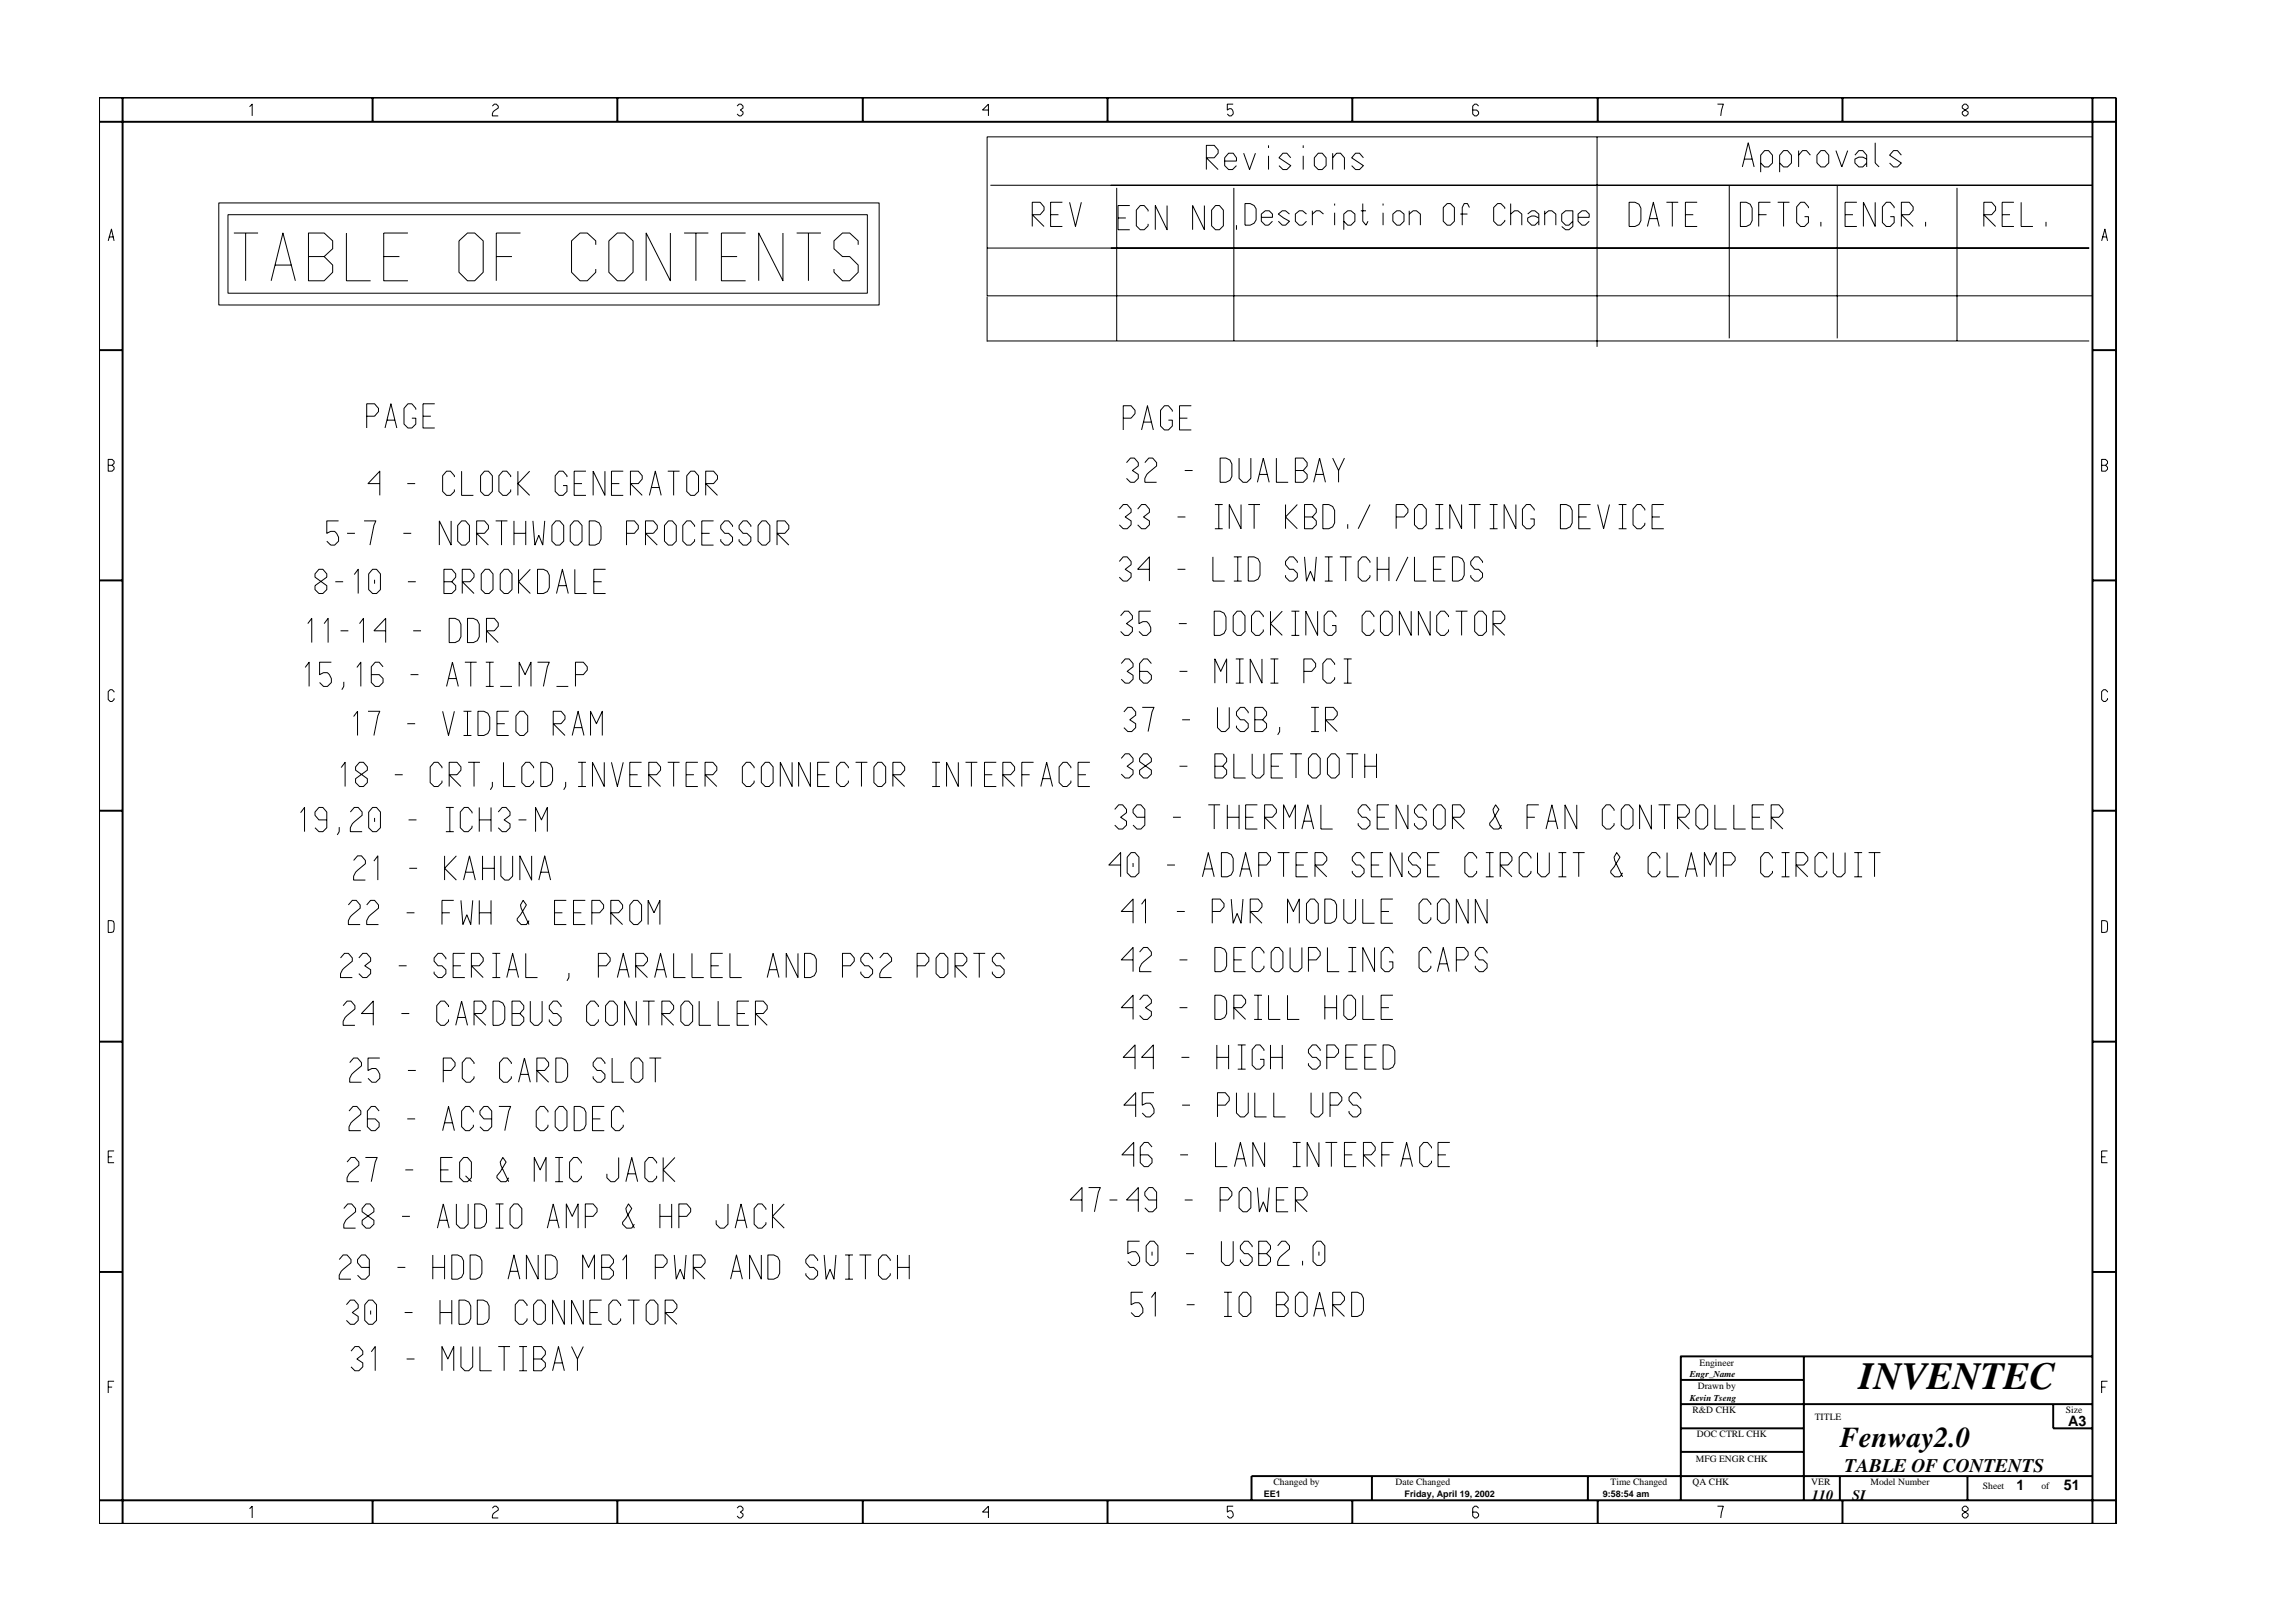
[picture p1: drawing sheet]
<svg xmlns="http://www.w3.org/2000/svg" width="297mm" height="210mm" viewBox="0 0 297 210" stroke-linecap="round" stroke-linejoin="round" font-family="sans-serif">
<defs><g id="words">
<text font-size="5" x="240.5" y="179.7">INVENTEC</text>
<text font-size="3.7" x="238" y="187.3">Fenway2.0</text>
<text font-size="2.5" x="238.6" y="190.4">TABLE OF CONTENTS</text>
<g font-size="1.9">
<text x="267.6" y="184.6">A3</text>
<text x="234.4" y="194.1">110</text>
<text x="239.6" y="194.1">SI</text>
<text x="260.9" y="192.9">1</text>
<text x="267" y="192.9">51</text>
</g>
<g font-size="1.2">
<text x="218.6" y="178.2">Engr_Name</text>
<text x="219.6" y="179.8">Drawn by</text>
<text x="219.9" y="176.7">Engineer</text>
<text x="218.6" y="181.3">Kevin Tseng</text>
<text x="219" y="182.9">R&amp;D CHK</text>
<text x="234.8" y="183.8">TITLE</text>
<text x="267.3" y="182.9">Size</text>
<text x="219.4" y="189.2">MFG ENGR CHK</text>
<text x="219.5" y="186">DOC CTRL CHK</text>
<text x="163.5" y="193.7">EE1</text>
<text x="164.8" y="192.2">Changed by</text>
<text x="180.6" y="192.2">Date Changed</text>
<text x="181.7" y="193.7">Friday, April 19, 2002</text>
<text x="207.4" y="193.7">9:58:54 am</text>
<text x="208.4" y="192.2">Time Changed</text>
<text x="219" y="192.2">QA CHK</text>
<text x="234.3" y="192.2">VER</text>
<text x="242" y="192.2">Model Number</text>
<text x="256.5" y="192.7">Sheet</text>
<text x="264.1" y="192.7">of</text>
</g>
</g></defs>
<g fill="none" stroke="#000" stroke-width=".13">
<path d="M32.3 13.8l.3-.3v1.5M63.7 13.7l.3-.2h.2l.3 .2v.3l-.5 .3-.3 .4v.3h.8M95.4 13.7l.2-.2h.3l.2 .2v.3l-.3 .2 .3 .3v.2l-.2 .3h-.3l-.2-.3M127.7 17.7h143v20.6h-143zM127.9 14.2h-.8l.8-.7v1.5M159.5 13.5h-.7v.7l.2-.1a.5 .5 0 0 1 .5 .6l-.2 .3h-.3l-.2-.3M160.9 19.8l.8 2.1 .7-2.1M164.1 18.8v.3M168.6 18.8v.3M170.5 19.8h.6l.5 .6v1l-.5 .5h-.6l-.5-.5v-1zM172.4 19.8v2.1M191.3 13.7l-.3-.2h-.2l-.3 .2v1l.3 .3h.2l.3-.3v-.2l-.3-.3h-.5"/>
<path d="M206.6 17.7v27.2M222.2 13.5h.8l-.4 1.5M232.7 19.5v2.1M235.6 19.5h.5l.5 .6v1l-.5 .5h-.5l-.5-.5v-1zM237.5 19.5l.8 2.1 .7-2.1M242.6 18.5v2.6l.5 .5M253.9 13.7l.2-.2h.3l.2 .2v.3l-.7 .5v.2l.2 .3h.3l.2-.3v-.2l-.7-.5zM14 31.2l.4-1.6 .4 1.6M14.1 30.7h.6M28.3 26.3h85.4v13.2h-85.4zM29.5 27.8h82.7v10.1h-82.7zM30.3 30.2h3.1"/>
<path d="M31.8 30.2v6.1M35.1 36.3l1.5-6.1 1.6 6.1M35.6 34.3h2.1M39.9 33.2h2l1.1-1v-1l-1.1-1h-2v6.1h2l1.1-1.1v-.9l-1.1-1.1M44.8 30.2v6.1h3.1M49.6 33.2h2.1M52.8 30.2h-3.2v6.1h3.2M59.4 31.2l1.1-1h.9l1.1 1v4l-1.1 1.1h-.9l-1.1-1.1zM64.2 33.2h2M67.3 30.2h-3.1v6.1M77.1 31.7v-.5l-1.1-1h-1l-1.1 1v4l1.1 1.1h1l1.1-1.1v-.4M78.8 31.2l1.1-1h.9l1.1 1v4l-1.1 1.1h-.9l-1.1-1.1z"/>
<path d="M86.7 30.2v6.1l-3.1-6.1v6.1M88.5 30.2h3.1M90 30.2v6.1M93.3 33.2h2.1M96.5 30.2h-3.2v6.1h3.2M101.3 30.2v6.1l-3.1-6.1v6.1M103.1 30.2h3.1M104.6 30.2v6.1M111 31.7v-.5l-1.1-1h-.9l-1.1 1v1l1.1 1h.9l1.1 1.1v.9l-1.1 1.1h-.9l-1.1-1.1v-.4M127.7 32.1h142.6M127.7 38.4v5.8M128.1 24h142.6"/>
<path d="M133.5 29.3v-3.1h1.1l.5 .6v.4l-.5 .6h-1.1l1.6 1.5M135.9 27.8h1M137.4 26.2h-1.5v3.1h1.5M138.4 26.2l.7 3.1 .8-3.1M144.5 24.3v19.8M144.6 28.2h1.1M146.2 26.6h-1.6v3.1h1.6M148.5 27.4v-.2l-.5-.6h-.5l-.5 .6v2l.5 .5h.5l.5-.5v-.2M151 26.6v3.1l-1.5-3.1v3.1M155.8 26.6v3.1l-1.5-3.1v3.1M156.1 21.9v-3.1h1l.5 .6v.4l-.5 .6h-1l1.5 1.5M157.3 26.6h.5l.5 .6v2l-.5 .5h-.5l-.6-.5v-2z"/>
<path d="M158.4 20.8h1.6v-.4l-.5-.6h-.6l-.5 .6v1l.5 .5h.6l.5-.5M159.6 24.3v19.8M160 29.1v.6M161.1 26.3h.6l.5 .3 .3 .4v1.5l-.3 .4-.5 .2h-.6zM163.2 28.1h1.4v-.4l-.4-.4h-.5l-.5 .4v.9l.5 .5h.4l.5-.5M164.1 20.2v1.7M166.8 27.7l-.5-.4h-.4l-.5 .4 1.4 .9-.5 .5h-.4l-.5-.5M167 20.4l-.5-.6h-.5l-.5 .6 1.5 1-.5 .5h-.5l-.5-.5M168.6 20.2v1.7M169 27.7l-.5-.4h-.4l-.5 .4v.9l.5 .5h.4l.5-.5M169.8 27.7l.5-.4h.4l.5 .4M169.8 27.3v1.8"/>
<path d="M172.4 20.4l.5-.6h.5l.5 .6v1.5M172.7 26.3v.3M172.7 27.5v1.6M173.8 28.6l.6 .5h.4l.5-.5v-.9l-.5-.4h-.4l-.6 .4v2M176.1 27.3h.6M176.3 26.3v2.3l.4 .5 .3-.5M176.4 20.4l-.5-.6h-.5l-.5 .6 1.5 1-.5 .5h-.5l-.5-.5M178.9 26.3v.3M178.9 27.5v1.6M180.2 27.7l.5-.4h.4l.5 .4v.9l-.5 .5h-.4l-.5-.5zM182.3 27.7l.5-.4h.4l.6 .4v1.4M182.3 27.3v1.8"/>
<path d="M186.7 26.9l.5-.6h.4l.6 .6v1.7l-.6 .5h-.4l-.5-.5zM188.9 27.7h1M190.1 26.9l-.2-.6h-.5l-.2 .6v2.2M194.7 27v-.1l-.5-.6h-.5l-.5 .6v1.7l.5 .5h.5l.5-.5v-.1M195.4 27.7l.5-.4h.5l.5 .4v1.4M195.4 26.3v2.8M197.6 27.7l.5-.4h.5l.5 .4v1.4M199.1 28.2l-.5-.2h-.5l-.5 .2v.4l.5 .5h.5l.5-.5M199.8 27.7l.5-.4h.5l.5 .4v1.4M199.8 27.3v1.8M203.5 28.6l-.5 .5h-.4l-.6-.5v-.9l.6-.4h.9v2l-.5 .4h-.4l-.6-.4M204.2 28.1h1.4v-.4l-.4-.4h-.5l-.5 .4v.9l.5 .5h.4l.5-.5"/>
<path d="M210.8 26.2h.7l.5 .2 .3 .5v1.6l-.3 .6-.5 .2h-.7zM213.1 29.3l.8-3.1 .8 3.1M213.4 28.3h1M215.6 26.2h1.5M216.4 26.2v3.1M218 27.8h1.1M219.6 26.2h-1.6v3.1h1.6M223.7 24v19.8M225.2 26.2h.7l.5 .2 .3 .5v1.6l-.3 .6-.5 .2h-.7zM225.4 21.6l.8-3.1 .7 3.1M225.7 20.6h1M227.5 27.8h1"/>
<path d="M227.8 21.1l.5 .5h.5l.5-.5v-1l-.5-.6h-.5l-.5 .6v2.2M229.1 26.2h-1.6v3.1M230 26.2h1.5M230.2 21.1l.5 .5h.6l.5-.5v-1l-.5-.6h-.6l-.5 .6v2.2M230.7 26.2v3.1M232.7 20.1l.5-.6h.5l.5 .6M234 26.9v-.1l-.5-.6h-.6l-.5 .6v2l.5 .5h.6l.5-.5v-.8h-.5M235.6 28.7v.6M237.7 24v19.8M238.7 27.8h1M240 20.1l.5-.6h.5l.5 .6v1.5M240.2 26.2h-1.5v3.1h1.5"/>
<path d="M241.5 20.6l-.5-.3h-.5l-.5 .3v.5l.5 .5h.5l.5-.5M242.6 26.2v3.1l-1.5-3.1v3.1M245.1 26.9v-.1l-.6-.6h-.5l-.5 .6v2l.5 .5h.5l.6-.5v-.8h-.6M246 29.3v-3.1h1l.5 .6v.4l-.5 .6h-1l1.5 1.5M246 20.1l-.5-.6h-.5l-.5 .6 1.5 1-.5 .5h-.5l-.5-.5M249.1 28.7v.6M253.2 24.3v19.8M256.7 29.3v-3.1h1l.5 .6v.4l-.5 .6h-1l1.5 1.5M259 27.8h1M260.5 26.2h-1.5v3.1h1.5M261.5 26.2v3.1h1.5M264.7 28.7v.6"/>
<path d="M271.9 31.2l.4-1.6 .4 1.6M272 30.7h.6M14 59.5h.5l.3 .2v.3l-.3 .2 .3 .3v.2l-.3 .3h-.5zM47.4 53.9h1.1l.5-.6v-.5l-.5-.5h-1.1v3.1M49.8 55.4l.8-3.1 .7 3.1M50.1 54.4h1M53.8 53v-.2l-.5-.5h-.5l-.5 .5v2.1l.5 .5h.5l.5-.5v-.8h-.5M54.7 53.9h1M56.2 52.3h-1.5v3.1h1.5M127.7 44.1h142.6M145.3 54.1h1l.5-.6v-.4l-.5-.6h-1v3.1M145.7 59.9l.5-.6h.6l.5 .6v.4l-.8 .6 .8 .5v.5l-.5 .5h-.6l-.5-.5"/>
<path d="M147.7 55.6l.7-3.1 .8 3.1M147.9 54.6h1.1M148.1 59.9l.5-.6h.5l.5 .6v.4l-1.2 1.1-.3 .5v.5h1.5M151.7 53.3v-.2l-.5-.6h-.5l-.6 .6v2l.6 .5h.5l.5-.5v-.7h-.5M152.6 54.1h1M154.1 52.5h-1.5v3.1h1.5M157.8 59.3h.8l.5 .2 .3 .5v1.7l-.3 .5-.5 .2h-.8zM160.3 59.3v2.6l.5 .5h.5l.5-.5v-2.6M165.1 59.3v3.1h1.6M172.4 59.3l.8 1.6v1.5M173.9 59.3l-.7 1.6M14 60.2h.5"/>
<path d="M41.3 73.7l-.5 .6v.4l1.5 1.1v.5l-.5 .5h-.5l-.5-.5v-.5l1.5-1.1v-.4l-.5-.6zM43.4 75.3h1M43.8 67.4h-1.5v1.6l.5-.2h.5l.2 .2 .3 .5v.5l-.5 .5h-.5l-.5-.5M44.9 69h1M45.8 74.4l.5-.7v3.1M47.1 67.4h1.5l-.2 .6-.5 2.5M48.2 73.7h.5l.5 .6v2l-.5 .5h-.5l-.5-.5v-2zM48.5 75v.5M49.1 62.6h-1.5l1.5-1.6v3.1M52.2 69h1M52.7 62.6h1M52.8 75.3h1"/>
<path d="M57.4 75.3h1l.6-.6v-.4l-.6-.6h-1v3.1h1l.6-.5v-.5l-.6-.5M58.4 67.4v3.1l-1.6-3.1v3.1M58.8 61.7v-.1l-.5-.6h-.5l-.5 .6v2l.5 .5h.5l.5-.5v-.3M59.7 67.4h.5l.5 .6v2l-.5 .5h-.5l-.5-.5v-2zM59.7 61v3.1h1.5M59.8 76.8v-3.1h1l.5 .6v.4l-.5 .6h-1l1.5 1.5M61.7 70.5v-3.1h1l.5 .6v.4l-.5 .6h-1l1.5 1.5M62.7 61h.5l.5 .6v2l-.5 .5h-.5l-.5-.5v-2zM62.8 73.7h.5l.5 .6v2l-.5 .5h-.5l-.5-.5v-2zM64.1 67.4h1.5M64.9 67.4v3.1M65.2 73.7h.5l.5 .6v2l-.5 .5h-.5l-.5-.5v-2z"/>
<path d="M66.1 61.7v-.1l-.5-.6h-.5l-.6 .6v2l.6 .5h.5l.5-.5v-.3M66.5 69h1.5M66.5 67.4v3.1M67 61v3.1M67.1 73.7v3.1M68 67.4v3.1M68.5 61l-1.5 1.6 1.5 1.5M68.6 73.7l-1.5 1.6 1.5 1.5M68.9 67.4l.3 3.1 .5-1.2 .5 1.2 .3-3.1M69.5 73.7h.8l.5 .2 .3 .5v1.6l-.3 .6-.5 .2h-.8zM71.9 67.4h.5l.5 .6v2l-.5 .5h-.5l-.5-.5v-2zM72 76.8l.8-3.1 .7 3.1"/>
<path d="M72.2 75.8h1.1M73.3 61.7v-.1l-.5-.6h-.5l-.5 .6v2l.5 .5h.5l.5-.5v-.8h-.5M74.3 67.4h.5l.5 .6v2l-.5 .5h-.5l-.5-.5v-2zM74.3 62.6h1M74.4 73.7v3.1h1.5M75.8 61h-1.5v3.1h1.5M76.2 67.4h.8l.5 .3 .3 .5v1.6l-.3 .5-.5 .2h-.8zM76.8 75.3h1M78.3 61v3.1l-1.6-3.1v3.1M78.3 73.7h-1.5v3.1h1.5M79.1 62.6h1M80.6 61h-1.5v3.1h1.5"/>
<path d="M81.1 69h1l.5-.6v-.4l-.5-.6h-1v3.1M81.6 64.1v-3.1h1l.5 .6v.4l-.5 .6h-1l1.5 1.5M83.5 70.5v-3.1h1l.5 .6v.4l-.5 .6h-1l1.5 1.5M84 64.1l.8-3.1 .7 3.1M84.3 63.1h1M86.4 61h1.5M86.5 67.4h.5l.5 .6v2l-.5 .5h-.5l-.5-.5v-2zM87.2 61v3.1M89.4 61h.5l.5 .6v2l-.5 .5h-.5l-.6-.5v-2zM89.9 68.2v-.2l-.5-.6h-.6l-.5 .6v2l.5 .5h.6l.5-.5v-.2M90.8 69h1M91.3 64.1v-3.1h1l.5 .6v.4l-.5 .6h-1l1.5 1.5"/>
<path d="M92.3 67.4h-1.5v3.1h1.5M94.8 68.2v-.2l-.5-.6h-.5l-.6 .6v.4l.6 .6h.5l.5 .5v.5l-.5 .5h-.5l-.6-.5v-.2M97.1 68.2v-.2l-.5-.6h-.5l-.5 .6v.4l.5 .6h.5l.5 .5v.5l-.5 .5h-.5l-.5-.5v-.2M98.6 67.4h.5l.5 .6v2l-.5 .5h-.5l-.5-.5v-2zM100.5 70.5v-3.1h1l.6 .6v.4l-.6 .6h-1l1.6 1.5M144.8 72.7l.5-.6h.5l.5 .6v.4l-.7 .6 .7 .5v.5l-.5 .5h-.5l-.5-.5M144.8 65.9l.5-.6h.5l.5 .6v.4l-.7 .6 .7 .5v.5l-.5 .5h-.5l-.5-.5M145 79.7l.5-.6h.5l.5 .6v.4l-.8 .6 .8 .5v.5l-.5 .5h-.5l-.5-.5M147.2 65.9l.5-.6h.5l.5 .6v.4l-.8 .6 .8 .5v.5l-.5 .5h-.5l-.5-.5M148.7 73.7h-1.5l1.5-1.6v3.1M148.9 79.1h-1.6v1.6l.6-.3h.5l.2 .3 .3 .5v.5l-.5 .5h-.5l-.6-.5M152.3 73.7h1.1"/>
<path d="M152.3 66.9h1.1M153.3 60.9h1M156.9 72.1v3.1h1.5M157.1 79.1h.7l.6 .2 .2 .6v1.6l-.2 .5-.6 .2h-.7zM157.2 65.3h1M157.2 68.4h1M157.7 65.3v3.1M159.6 75.2h1M159.6 72.1h1M160 79.1h.6l.5 .6v2l-.5 .5h-.6l-.5-.5v-2zM160.1 72.1v3.1M160.6 65.3v3.1l-1.6-3.1v3.1"/>
<path d="M161.5 72.1h.7l.6 .2 .2 .5v1.6l-.2 .5-.6 .3h-.7zM161.5 65.3h1.5M162.2 65.3v3.1M162.7 62.4l.7-3.1 .8 3.1M162.9 61.4h1M163.4 79.9v-.2l-.5-.6h-.5l-.5 .6v2l.5 .5h.5l.5-.5v-.2M164.4 79.1v3.1M165.9 79.1l-1.5 1.6 1.5 1.5M166.3 65.3v3.1M167.1 79.1h1M167.6 60.9h1l.5-.6v-.4l-.5-.6h-1v3.1h1l.5-.5v-.5l-.5-.5M167.6 79.1v3.1"/>
<path d="M167.8 72.8v-.1l-.5-.6h-.5l-.5 .6v.4l.5 .6h.5l.5 .5v.5l-.5 .5h-.5l-.5-.5v-.3M167.8 65.3l-1.5 1.6 1.5 1.5M168.8 72.1l.2 3.1 .5-1.3 .5 1.3 .3-3.1M168.8 66.9h1l.5-.6v-.4l-.5-.6h-1v3.1h1l.5-.5v-.5l-.5-.5M170 62.4l.7-3.1 .8 3.1M170.2 61.4h1M170.5 79.1v3.1l-1.6-3.1v3.1M171.1 65.3h.8l.5 .2 .3 .6v1.6l-.3 .5-.5 .2h-.8zM171.4 75.2h1M171.4 72.1h1M171.9 72.1v3.1M172.8 79.9v-.2l-.5-.6h-.5l-.5 .6v2l.5 .5h.5l.5-.5v-.7h-.5"/>
<path d="M173.3 72.1h1.6M174.1 72.1v3.1M174.4 67.8v.6M177.2 72.8v-.1l-.5-.6h-.5l-.5 .6v2l.5 .5h.5l.5-.5v-.3M177.2 65.3l-1.5 3.1M177.7 79.9v-.2l-.5-.6h-.5l-.5 .6v2l.5 .5h.5l.5-.5v-.2M178.2 73.7h1.5M178.2 72.1v3.1M179.1 79.1h.5l.5 .6v2l-.5 .5h-.5l-.5-.5v-2zM179.7 72.1v3.1M180.6 66.9h1l.5-.6v-.4l-.5-.6h-1v3.1M182.1 72.1l-1.5 3.1"/>
<path d="M182.6 79.1v3.1l-1.6-3.1v3.1M183 72.1v3.1h1.5M183.5 65.3h.5l.5 .6v2l-.5 .5h-.5l-.5-.5v-2zM185 79.1v3.1l-1.5-3.1v3.1M185.4 73.7h1.1M185.7 65.3h1M185.7 68.4h1M186.2 65.3v3.1M187 72.1h-1.6v3.1h1.6M187.4 79.9v-.2l-.5-.6h-.5l-.5 .6v2l.5 .5h.5l.5-.5v-.2M187.9 72.1h.8l.5 .2 .2 .5v1.6l-.2 .5-.5 .3h-.8zM188.3 79.1h1.6"/>
<path d="M189.1 65.3v3.1l-1.5-3.1v3.1M189.1 79.1v3.1M190 65.3h1.5M190.8 65.3v3.1M191.3 79.1h.5l.5 .6v2l-.5 .5h-.5l-.5-.5v-2zM191.8 72.8v-.1l-.5-.6h-.5l-.5 .6v.4l.5 .6h.5l.5 .5v.5l-.5 .5h-.5l-.5-.5v-.3M192.7 65.3h1M192.7 68.4h1M193.2 65.3v3.1M196.1 65.3v3.1l-1.5-3.1v3.1M198.5 66.1v-.2l-.5-.6h-.5l-.5 .6v2l.5 .5h.5l.5-.5v-.7h-.5M201.9 65.3h.7l.5 .2 .3 .6v1.6l-.3 .5-.5 .2h-.7z"/>
<path d="M204.2 66.9h1.1M205.8 65.3h-1.6v3.1h1.6M206.7 65.3l.8 3.1 .7-3.1M209.4 65.3h1M209.4 68.4h1M209.9 65.3v3.1M212.8 66.1v-.2l-.5-.6h-.5l-.5 .6v2l.5 .5h.5l.5-.5v-.2M213.7 66.9h1M215.3 65.3h-1.6v3.1h1.6M271.9 60.2h.5l.3-.2v-.3l-.3-.2h-.5v1.5h.5l.3-.3v-.2l-.3-.3M14.8 89.6l-.3-.3h-.2l-.3 .2v1l.3 .3h.2l.3-.3v-.1M39.5 86.4l.5-.7v3.1"/>
<path d="M39.8 80.7l.5-.7v3.2M41.9 80.7l.5-.7v3.2M42.9 85.7h-1.6v1.6l.6-.2h.5l.2 .2 .3 .5v.5l-.5 .5h-.5l-.6-.5M44.1 81.6h1M44.1 99.3l.5-.6v3.1M44.5 88.2v.6l-.3 .5M45.7 92.7l.6-.7v3.2M46.2 86.4l.5-.7v3.1M46.5 80.7l.5-.7v3.2M46.5 98.7l-.5 .5v.5l1.5 1.1v.5l-.5 .5h-.5l-.5-.5v-.5l1.5-1.1v-.5l-.5-.5zM47.6 92h1.5l-.2 .6-.5 2.6M49.6 86.3l-.5-.6h-.6l-.5 .6v2l.5 .5h.6l.5-.5v-.5l-.5-.5h-1.1"/>
<path d="M49.9 81.6h-1.5l1.5-1.6v3.2M52.7 93.7h1M53.1 87.3h1M53.5 81.6h1M57.2 99.4v-.2l-.5-.5h-.5l-.5 .5v2.1l.5 .5h.5l.5-.5v-.3M57.3 92l.7 3.2 .8-3.2M57.8 88.8l.7-3.1 .8 3.1M58 87.8h1M58.1 80h.8l.5 .3 .2 .5v1.6l-.2 .5-.5 .3h-.8zM60 92h1M60 95.2h1M60.1 85.7h1.6"/>
<path d="M60.5 80h.7l.6 .3 .2 .5v1.6l-.2 .5-.6 .3h-.7zM60.5 92v3.2M60.6 98.7h1.5M60.9 85.7v3.1M61.3 98.7v3.1M61.8 92h.8l.5 .3 .3 .5v1.6l-.3 .5-.5 .3h-.8zM62.9 85.7h1M62.9 88.8h1M62.9 83.2v-3.2h1.1l.5 .6v.4l-.5 .6h-1.1l1.6 1.6M63.4 85.7v3.1M64.3 93.7h1M64.7 88.8h1.5"/>
<path d="M65.1 98.7v3.1h1.6M65.8 92h-1.5v3.2h1.5M67.2 88.8v-3.1l.7 1.6 .8-1.6v3.1M67.3 92h.5l.5 .6v2.1l-.5 .5h-.5l-.6-.5v-2.1zM69 99.4v-.2l-.5-.5h-.5l-.5 .5v2.1l.5 .5h.5l.5-.5v-.3M69.5 85.7h1.6l-.3 .6-.5 2.5M70 98.7h.7l.5 .2 .3 .5v1.6l-.3 .5-.5 .3h-.7zM71.6 95.2v-3.2h1l.5 .6v.5l-.5 .6h-1l1.5 1.5M72 88.8h1.5M74 95.2l.8-3.2 .8 3.2M74.3 94.2h1M74.5 87.3h1l.5-.6v-.4l-.5-.6h-1v3.1"/>
<path d="M74.8 98.7h1M75.3 98.7v3.1M76.4 95.2v-3.2l.8 1.7 .7-1.7v3.2M78.2 98.7v3.1l-1.5-3.1v3.1M79.1 98.7l.8 3.1 .7-3.1M83 98.7h-1.5v3.1h1.5M86.4 98.7h1.5M87.2 98.7v3.1M90.3 98.7h-1.5v3.1h1.5M97.6 99.4v-.2l-.5-.5h-.6l-.5 .5v2.1l.5 .5h.6l.5-.5v-.3M99 98.7h.5l.5 .5v2.1l-.5 .5h-.5l-.5-.5v-2.1zM102.5 98.7v3.1l-1.5-3.1v3.1"/>
<path d="M104.8 98.7v3.1l-1.5-3.1v3.1M107.3 98.7h-1.5v3.1h1.5M109.8 99.4v-.2l-.6-.5h-.5l-.5 .5v2.1l.5 .5h.5l.6-.5v-.3M110.7 98.7h1.5M111.4 98.7v3.1M113.6 98.7h.5l.5 .5v2.1l-.5 .5h-.5l-.5-.5v-2.1zM120.6 98.7h1M121.1 98.7v3.1M124 98.7v3.1l-1.5-3.1v3.1M124.9 98.7h1.5M125.7 98.7v3.1M128.9 98.7h-1.5v3.1h1.5"/>
<path d="M133.7 98.7h-1.5v3.1M138.5 99.4v-.2l-.5-.5h-.5l-.5 .5v2.1l.5 .5h.5l.5-.5v-.3M141 98.7h-1.5v3.1h1.5M145.1 98.1l.5-.5h.5l.5 .5v.5l-.8 .6 .8 .5v.5l-.5 .5h-.5l-.5-.5M145.1 85.9l.5-.6h.5l.5 .6v.4l-.8 .6 .8 .5v.5l-.5 .5h-.5l-.5-.5M145.4 92.1l.5-.6h.5l.5 .6v.5l-.7 .5 .7 .6v.5l-.5 .5h-.5l-.5-.5M147.8 91.5h1.5l-.3 .6-.5 2.6M147.9 97.6l-.5 .5v.5l1.6 1.1v.5l-.6 .5h-.5l-.5-.5v-.5l1.6-1.1v-.5l-.6-.5zM149 85.9l-.6-.6h-.5l-.5 .6v2l.5 .5h.5l.6-.5v-.5l-.6-.5h-1M152.5 80.7h1M152.6 99.2h1M152.6 86.9h1"/>
<path d="M152.9 93.1h1.1M157.2 99.2h1l.5-.6v-.5l-.5-.5h-1v3.1h1l.5-.5v-.5l-.5-.5M157.2 88.4v-3.1l.7 1.6 .8-1.6v3.1M157.5 91.5v2.7l.5 .5h.5l.5-.5v-2.7M159.6 97.6v3.1h1.5M159.9 85.3h1M159.9 88.4h1M160.4 85.3v3.1M161.5 92.3v-.2l-.5-.6h-.5l-.5 .6v.5l.5 .5h.5l.5 .6v.5l-.5 .5h-.5l-.5-.5v-.3M162 97.6v2.6l.5 .5h.5l.5-.5v-2.6M162.3 93.1h1.1l.5-.5v-.5l-.5-.6h-1.1v3.2h1.1l.5-.5v-.5l-.5-.6M163.3 85.3v3.1l-1.6-3.1v3.1"/>
<path d="M164.4 85.3h1M164.4 88.4h1M164.5 99.2h1M164.9 85.3v3.1M165.6 94.1v.6l-.3 .4M166 97.6h-1.5v3.1h1.5M166.9 97.6h1.5M167.1 82.2h1M167.7 97.6v3.1M168.7 86.9h1l.5-.6v-.4l-.5-.6h-1v3.1M169.6 91.5h1M169.6 94.7h1"/>
<path d="M169.8 97.6h.5l.5 .5v2.1l-.5 .5h-.5l-.5-.5v-2.1zM170.1 91.5v3.2M171.5 94.7v-3.2h1l.5 .6v.5l-.5 .5h-1l1.5 1.6M172.2 97.6h.5l.6 .5v2.1l-.6 .5h-.5l-.5-.5v-2.1zM172.7 86v-.1l-.5-.6h-.6l-.5 .6v2l.5 .5h.6l.5-.5v-.3M173.8 85.3h1.1M173.8 88.4h1.1M174.2 97.6h1.5M174.4 85.3v3.1M174.9 97.6v3.1M176.6 99.2h1.5M176.6 97.6v3.1"/>
<path d="M178.1 97.6v3.1M193.2 82.2v-3.1h1l.5 .6v.4l-.5 .6h-1l1.5 1.5M272.7 89.6l-.3-.3h-.3l-.2 .2v1l.2 .3h.3l.3-.3v-.1M14 119.1l.7 .1 .1 .3-.1 1.1-.7 .1zM38.9 105.2l.5-.7v3.1M42.3 106.1h-1l-.5-.6v-.4l.5-.6h.5l.5 .6v2l-.5 .5h-.5l-.5-.5M43.9 107v.6l-.3 .4M45.1 117.1l.5-.6h.5l.5 .6v.4l-1.3 1.1-.2 .5v.5h1.5M45.3 105.1l.5-.6h.5l.5 .6v.4l-1.2 1.1-.3 .5v.5h1.5M45.7 111.4l.6-.6h.5l.5 .6v.4l-1.3 1.1-.3 .5v.5h1.6M47.4 117.1l.5-.6h.6l.5 .6v.4l-1.3 1.1-.3 .5v.5h1.6M48.2 104.5h.5l.5 .6v2l-.5 .5h-.5l-.5-.5v-2z"/>
<path d="M48.4 111.4l.5-.6v3.1M48.5 105.8v.6M51.1 100.3h1M52.6 118.1h1M52.9 106.1h1M52.9 112.4h1.1M57.2 118.1h1M57.5 110.8v3.1M57.7 107.6h1M57.7 104.5h1M58.1 101.8v-3.1h1l.5 .5v.5l-.5 .6h-1l1.5 1.5M58.2 104.5v3.1"/>
<path d="M58.7 116.5h-1.5v3.1M59 110.8l-1.5 1.6 1.5 1.5M59.6 116.5l.3 3.1 .5-1.2 .5 1.2 .3-3.1M60 113.9l.7-3.1 .8 3.1M60.2 112.9h1M61.1 105.3v-.2l-.5-.6h-.5l-.6 .6v2l.6 .5h.5l.5-.5v-.2M62 118.1h1.5M62 104.5v3.1M62 116.5v3.1M62 106.1h1.5M62.4 112.4h1.6M62.4 110.8v3.1"/>
<path d="M63.5 104.5v3.1M63.5 116.5v3.1M63.7 101.2v.6l-.3 .4M64 110.8v3.1M64.5 105.1l.5-.6h.5l.5 .6v.4l-.8 .6 .8 .5v.5l-.5 .5h-.5l-.5-.5M64.8 110.8v2.6l.5 .5h.5l.5-.5v-2.6M67.1 106.1h1M68.4 119.1l-.3 .5h-.7l-.5-.5v-.2l.4-.5 .8-1.3-.4-.6-.4 .6 .1 .4 1 2.1M68.8 110.8v3.1l-1.5-3.1v3.1M69.3 107.6v-3.1l.7 1.6 .8-1.6v3.1M69.7 113.9l.8-3.1 .7 3.1M70 112.9h1"/>
<path d="M71.7 118.1h1.1M73.2 101.2v.6l-.3 .4M73.3 116.5h-1.6v3.1h1.6M74.2 118.1h1M74.8 101.8h1M75.7 116.5h-1.5v3.1h1.5M76.6 118.1h1l.5-.6v-.4l-.5-.6h-1v3.1M79 119.6v-3.1h1l.5 .6v.4l-.5 .6h-1l1.5 1.5M81.5 100.3h1M82 116.5h.5l.5 .6v2l-.5 .5h-.5l-.5-.5v-2zM83.8 119.6v-3.1l.8 1.6 .8-1.6v3.1M83.9 101.8v-3.1h1l.6 .5v.5l-.6 .6h-1l1.6 1.5"/>
<path d="M88.8 100.3h1M91.2 101.8v-3.1h1l.5 .5v.5l-.5 .6h-1l1.5 1.5M105.8 100.3h1M115.5 101.8v-3.1h1l.5 .5v.5l-.5 .6h-1l1.5 1.5M120.6 101.8h1M127.4 100.3h1M129.7 101.8v-3.1h1.1l.5 .5v.5l-.5 .6h-1.1l1.6 1.5M132.2 100.3h1M134.6 101.8l.8-3.1 .8 3.1M134.9 100.8h1M139.5 100.3h1M144.2 104.7l.5-.5h.5l.5 .5v.5l-.7 .6 .7 .5v.5l-.5 .5h-.5l-.5-.5"/>
<path d="M145 111.9h-1.5l1.5-1.6v3.2M146.3 110.3h.5l.5 .6v2.1l-.5 .5h-.5l-.5-.5v-2.1zM146.6 118h-1.5l1.5-1.7v3.2M146.6 111.7v.5M147.7 117l.5-.7v3.2M148.1 105.8h-1l-.5-.6v-.5l.5-.5h.5l.5 .5v2.1l-.5 .5h-.5l-.5-.5M151 111.9h1M151.8 105.8h1M152.3 118h1M155.6 113.5l.7-3.2 .8 3.2M155.8 112.5h1M156.3 104.2h1.5"/>
<path d="M156.8 118h1l.6-.6v-.5l-.6-.6h-1v3.2M157.1 104.2v3.1M158 110.3h.8l.5 .3 .2 .5v1.6l-.2 .5-.5 .3h-.8zM158.8 105.8h1.5M158.8 104.2v3.1M159.3 116.3l.2 3.2 .5-1.3 .6 1.3 .2-3.2M160.3 104.2v3.1M160.4 113.5l.7-3.2 .8 3.2M160.6 112.5h1.1M161.1 105.8h1.1M161.7 119.5v-3.2h1.1l.5 .6v.5l-.5 .6h-1.1l1.6 1.5M162.7 104.2h-1.6v3.1h1.6"/>
<path d="M162.8 111.9h1.1l.5-.5v-.5l-.5-.6h-1.1v3.2M163.6 107.3v-3.1h1l.5 .5v.5l-.5 .6h-1l1.5 1.5M165.3 110.3h1.5M166.1 107.3v-3.1l.7 1.6 .8-1.6v3.1M166.1 110.3v3.2M166.6 119.5v-3.2l.7 1.7 .8-1.7v3.2M167.7 111.9h1M168.4 107.3l.8-3.1 .8 3.1M168.7 106.3h1M169.2 110.3h-1.5v3.2h1.5M169.5 116.3h.5l.5 .6v2.1l-.5 .5h-.5l-.5-.5v-2.1zM170.1 113.5v-3.2h1l.5 .6v.5l-.5 .5h-1l1.5 1.6"/>
<path d="M170.9 104.2v3.1h1.5M171.4 116.3h.8l.5 .3 .2 .5v1.6l-.2 .5-.5 .3h-.8zM173.8 116.3v2.7l.6 .5h.5l.5-.5v-2.7M176.3 116.3v3.2h1.5M176.5 111.1v-.2l-.5-.6h-.5l-.6 .6v.5l.6 .5h.5l.5 .6v.5l-.5 .5h-.5l-.6-.5v-.3M177.2 104.9v-.2l-.5-.5h-.5l-.5 .5v.5l.5 .6h.5l.5 .5v.5l-.5 .5h-.5l-.5-.5v-.3M177.4 111.9h1M178.2 105.8h1M178.7 118h1M178.9 110.3h-1.5v3.2h1.5M179.7 104.2h-1.5v3.1h1.5M180.2 116.3h-1.5v3.2h1.5"/>
<path d="M181.4 110.3v3.2l-1.5-3.2v3.2M182.1 104.2v3.1l-1.5-3.1v3.1M183.8 111.1v-.2l-.6-.6h-.5l-.5 .6v.5l.5 .5h.5l.6 .6v.5l-.6 .5h-.5l-.5-.5v-.3M184.5 104.9v-.2l-.5-.5h-.5l-.5 .5v.5l.5 .6h.5l.5 .5v.5l-.5 .5h-.5l-.5-.5v-.3M184.7 111.9h1M185.1 117.1v-.2l-.5-.6h-.5l-.5 .6v2.1l.5 .5h.5l.5-.5v-.3M186 104.2h.5l.5 .5v2.1l-.5 .5h-.5l-.6-.5v-2.1zM186.2 110.3h-1.5v3.2h1.5M186.5 116.3h.5l.5 .6v2.1l-.5 .5h-.5l-.5-.5v-2.1zM187.9 107.3v-3.1h1l.5 .5v.5l-.5 .6h-1l1.5 1.5M189.9 116.3v3.2l-1.5-3.2v3.2M191 111.1v-.2l-.5-.6h-.5l-.5 .6v2.1l.5 .5h.5l.5-.5v-.3"/>
<path d="M192.2 110.3h1M192.2 113.5h1M192.4 116.3v3.2l-1.5-3.2v3.2M192.7 110.3v3.2M194.1 113.5v-3.2h1l.5 .6v.5l-.5 .5h-1l1.5 1.6M194.3 106.8l-.4 .5h-.7l-.5-.5v-.3l.5-.5 .7-1.3-.4-.5-.3 .5v.5l1.1 2.1M197.6 105.8h1M198.1 111.1v-.2l-.5-.6h-.6l-.5 .6v2.1l.5 .5h.6l.5-.5v-.3M198.9 110.3v2.7l.5 .5h.5l.5-.5v-2.7M199.1 104.2h-1.5v3.1M200 107.3l.8-3.1 .7 3.1M200.3 106.3h1"/>
<path d="M201.6 110.3h1M201.6 113.5h1M202.1 110.3v3.2M203.5 110.3h1.5M204 104.2v3.1l-1.5-3.1v3.1M204.2 110.3v3.2M208.8 104.9v-.2l-.5-.5h-.5l-.5 .5v2.1l.5 .5h.5l.5-.5v-.3M209.9 113l-.3 .5h-.7l-.5-.5v-.3l.4-.5 .8-1.3-.4-.6-.4 .6 .1 .5 1 2.1M210.3 104.2h.5l.5 .5v2.1l-.5 .5h-.5l-.6-.5v-2.1zM213.6 104.2v3.1l-1.5-3.1v3.1M214.6 104.2h1.5M214.7 111.1v-.2l-.5-.6h-.5l-.5 .6v2.1l.5 .5h.5l.5-.5v-.3"/>
<path d="M215.3 104.2v3.1M215.7 110.3v3.2h1.5M217 107.3v-3.1h1l.6 .5v.5l-.6 .6h-1l1.6 1.5M218 113.5l.8-3.2 .8 3.2M218.3 112.5h1M219.9 104.2h.5l.5 .5v2.1l-.5 .5h-.5l-.5-.5v-2.1zM220.5 113.5v-3.2l.8 1.6 .7-1.6v3.2M221.9 104.2v3.1h1.5M223 111.9h1l.5-.5v-.5l-.5-.6h-1v3.2M224.3 104.2v3.1h1.5M226.7 105.8h1M228.2 104.2h-1.5v3.1h1.5"/>
<path d="M229.1 107.3v-3.1h1.1l.5 .5v.5l-.5 .6h-1.1l1.6 1.5M229.3 111.1v-.2l-.5-.6h-.5l-.5 .6v2.1l.5 .5h.5l.5-.5v-.3M230.5 110.3h1M230.5 113.5h1M231 110.3v3.2M232.4 113.5v-3.2h1l.5 .6v.5l-.5 .5h-1l1.5 1.6M236.3 111.1v-.2l-.5-.6h-.5l-.5 .6v2.1l.5 .5h.5l.5-.5v-.3M237.2 110.3v2.7l.5 .5h.5l.5-.5v-2.7M239.9 110.3h1M239.9 113.5h1M240.4 110.3v3.2M241.8 110.3h1.5"/>
<path d="M242.5 110.3v3.2M271.9 119.1l.7 .1 .1 .3-.1 1.1-.7 .1zM44.1 124l.5-.6h.5l.5 .6v.4l-1.3 1.1-.2 .5v.5h1.5M44.4 130.1l.5-.5h.5l.5 .5v.5l-1.3 1.1-.2 .5v.5h1.5M45.2 137.5l.5-.6h.6l.5 .6v.4l-1.3 1.1-.3 .5v.6h1.6M46.4 124l.5-.6h.5l.5 .6v.4l-.7 .6 .7 .5v.5l-.5 .5h-.5l-.5-.5M48.3 131.2h-1.5l1.5-1.6v3.1M49.1 136.9h-1.5v1.6l.5-.2h.5l.3 .2 .2 .5v.5l-.5 .6h-.5l-.5-.6M51.6 125h1M51.9 131.2h1M52.8 138.5h1M57.3 138.5h1.1l.5-.6v-.4l-.5-.6h-1.1v3.2"/>
<path d="M57.7 124.1v-.1l-.5-.6h-.5l-.5 .6v.4l.5 .6h.5l.5 .5v.5l-.5 .5h-.5l-.5-.5v-.3M58 130.3v-.2l-.5-.5h-.5l-.5 .5v2.1l.5 .5h.5l.5-.5v-.3M58.6 125h1M59 132.7l.7-3.1 .8 3.1M59.2 131.7h1M60.1 123.4h-1.5v3.1h1.5M61 126.5v-3.1h1l.5 .6v.4l-.5 .6h-1l1.5 1.5M61.3 137.7v-.2l-.5-.6h-.5l-.5 .6v2l.5 .6h.5l.5-.6v-.2M61.3 132.7v-3.1h1l.6 .5v.5l-.6 .6h-1l1.6 1.5M63.7 123.4h1M63.7 126.5h1M63.8 129.6h.7l.6 .2 .2 .5v1.6l-.2 .5-.6 .3h-.7z"/>
<path d="M64.2 123.4v3.1M65.6 126.5l.7-3.1 .8 3.1M65.8 125.5h1M66.2 137.7v-.2l-.6-.6h-.5l-.5 .6v2l.5 .6h.5l.6-.6v-.2M66.2 131.2h1.1l.5-.6v-.5l-.5-.5h-1.1v3.1h1.1l.5-.5v-.5l-.5-.5M67.3 139h1.1M68 123.4v3.1h1.5M68.6 129.6v2.6l.5 .5h.5l.5-.5v-2.6M71.9 136.9h.8l.5 .3 .2 .5v1.6l-.2 .5-.5 .3h-.8zM72.6 130.3v-.2l-.5-.5h-.5l-.5 .5v.5l.5 .6h.5l.5 .5v.5l-.5 .5h-.5l-.5-.5v-.3M73.6 125.9v.6l-.3 .4M77.4 130.3v-.2l-.5-.5h-.5l-.5 .5v2.1l.5 .5h.5l.5-.5v-.3"/>
<path d="M77.4 125h1l.5-.6v-.4l-.5-.6h-1v3.1M78.3 137.7v-.2l-.5-.6h-.6l-.5 .6v.4l.5 .6h.6l.5 .5v.5l-.5 .6h-.6l-.5-.6v-.2M78.9 129.6h.5l.5 .5v2.1l-.5 .5h-.5l-.6-.5v-2.1zM79.2 136.9v3.2h1.5M79.9 126.5l.7-3.1 .8 3.1M80.1 125.5h1M82.2 136.9h.5l.5 .6v2l-.5 .6h-.5l-.6-.6v-2zM82.2 126.5v-3.1h1.1l.5 .6v.4l-.5 .6h-1.1l1.6 1.5M82.3 129.6v3.1l-1.5-3.1v3.1M83.2 129.6h1.5M83.9 129.6v3.1M84 136.9h1.5"/>
<path d="M84.7 126.5l.8-3.1 .7 3.1M84.8 136.9v3.2M84.9 125.5h1.1M85.6 132.7v-3.1h1l.6 .5v.5l-.6 .6h-1l1.6 1.5M87.2 123.4v3.1h1.5M88.6 129.6h.5l.5 .5v2.1l-.5 .5h-.5l-.5-.5v-2.1zM89.5 123.4v3.1h1.5M90.5 129.6v3.1h1.5M92 125h1M92.9 129.6v3.1h1.5M93.5 123.4h-1.5v3.1h1.5M94.4 123.4v3.1h1.6"/>
<path d="M95.4 131.2h1M96.9 129.6h-1.5v3.1h1.5M97.7 132.7v-3.1h1l.6 .5v.5l-.6 .6h-1l1.6 1.5M99.3 126.5l.7-3.1 .8 3.1M99.5 125.5h1M103.2 123.4v3.1l-1.5-3.1v3.1M104.1 123.4h.7l.6 .2 .2 .5v1.6l-.2 .6-.6 .2h-.7zM109 125h1l.5-.6v-.4l-.5-.6h-1v3.1M112.9 124.1v-.1l-.5-.6h-.5l-.5 .6v.4l.5 .6h.5l.5 .5v.5l-.5 .5h-.5l-.5-.5v-.3M113.8 124l.5-.6h.5l.5 .6v.4l-1.2 1.1-.3 .5v.5h1.5M118.6 125h1.1l.5-.6v-.4l-.5-.6h-1.1v3.1M121.6 123.4h.5l.5 .6v2l-.5 .5h-.5l-.5-.5v-2z"/>
<path d="M123.6 126.5v-3.1h1l.5 .6v.4l-.5 .6h-1l1.5 1.5M125.9 123.4h1.6M126.7 123.4v3.1M129.9 124.1v-.1l-.5-.6h-.5l-.5 .6v.4l.5 .6h.5l.5 .5v.5l-.5 .5h-.5l-.5-.5v-.3M146.6 124.2h-1.5l1.5-1.6v3.1M146.6 130.4h-1.5l1.5-1.6v3.1M146.8 136.8h-1.5l1.5-1.6v3.2M147.4 123.2l.5-.6h.5l.6 .6v.4l-1.3 1.1-.3 .5v.5h1.6M147.4 129.4l.5-.6h.5l.6 .6v.4l-.8 .6 .8 .5v.5l-.6 .5h-.5l-.5-.5M149.2 136.8h-1.5l1.5-1.6v3.2M152.6 124.2h1M152.6 130.4h1"/>
<path d="M152.9 136.8h1M157.2 122.6h.7l.5 .3 .3 .5v1.6l-.3 .5-.5 .2h-.7zM157.2 128.8h.7l.5 .2 .3 .6v1.6l-.3 .5-.5 .2h-.7zM157.4 136.8h1.5M157.4 135.2v3.2M158.9 135.2v3.2M159.6 131.9v-3.1h1l.5 .6v.4l-.5 .6h-1l1.5 1.5M159.6 124.2h1M160.1 135.2h1M160.1 138.4h1M160.6 135.2v3.2M161.1 122.6h-1.5v3.1h1.5"/>
<path d="M162.2 128.8h1.1M162.2 131.9h1.1M162.8 128.8v3.1M163.5 123.4v-.2l-.5-.6h-.5l-.5 .6v2l.5 .5h.5l.5-.5v-.2M163.5 136v-.2l-.5-.6h-.5l-.5 .6v2.1l.5 .5h.5l.5-.5v-.8h-.5M164.1 128.8v3.1h1.5M164.4 135.2v3.2M164.4 136.8h1.5M165 122.6h.5l.5 .6v2l-.5 .5h-.5l-.5-.5v-2zM165.9 135.2v3.2M166.6 128.8v3.1h1.5M166.9 122.6v2.6l.5 .5h.5l.5-.5v-2.6"/>
<path d="M169.3 124.2h1l.5-.6v-.4l-.5-.6h-1v3.1M170.8 136v-.2l-.5-.6h-.5l-.5 .6v.4l.5 .6h.5l.5 .5v.6l-.5 .5h-.5l-.5-.5v-.3M171.4 130.4h1.5M171.4 128.8v3.1M171.6 136.8h1.1l.5-.6v-.4l-.5-.6h-1.1v3.2M171.7 122.6v3.1h1.6M172.9 128.8v3.1M174.1 136.8h1M174.4 128.8h.5l.5 .6v2l-.5 .5h-.5l-.6-.5v-2zM174.4 125.7h1.1M174.4 122.6h1.1M174.9 122.6v3.1"/>
<path d="M175.6 135.2h-1.5v3.2h1.5M176.3 128.8v3.1h1.5M176.6 136.8h1M177.8 122.6v3.1l-1.5-3.1v3.1M178.1 135.2h-1.5v3.2h1.5M178.7 130.4h1M178.9 135.2h.8l.5 .3 .3 .5v1.6l-.3 .5-.5 .3h-.8zM180.2 123.4v-.2l-.5-.6h-.5l-.5 .6v2l.5 .5h.5l.5-.5v-.7h-.5M180.2 128.8h-1.5v3.1h1.5M185.1 123.4v-.2l-.5-.6h-.5l-.5 .6v2l.5 .5h.5l.5-.5v-.2M186 125.7l.7-3.1 .8 3.1M186.2 124.7h1"/>
<path d="M188.4 124.2h1l.5-.6v-.4l-.5-.6h-1v3.1M192.4 123.4v-.2l-.5-.6h-.5l-.5 .6v.4l.5 .6h.5l.5 .5v.5l-.5 .5h-.5l-.5-.5v-.2M14 149.7h.5M14.8 148.9h-.8v1.6h.8M44.5 156.4l.5-.6h.5l.5 .6v.4l-1.3 1.1-.2 .5v.5h1.5M44.9 150.4l.5-.6h.5l.5 .6v.4l-1.2 1.1-.3 .5v.5h1.5M45.2 143.8l.5-.6h.5l.5 .6v.4l-1.3 1.1-.2 .5v.5h1.5M47.3 149.8h1.5l-.3 .6-.5 2.5M47.4 155.8l-.6 .6v.4l1.6 1.1v.5l-.5 .5h-.5l-.6-.5v-.5l1.6-1.1v-.4l-.5-.6zM49.1 143.8l-.6-.6h-.5l-.5 .6v2l.5 .5h.5l.6-.5v-.5l-.6-.5h-1M52 157.4h1M52.4 151.4h1.1"/>
<path d="M52.7 144.8h1M56.6 158.9l.7-3.1 .8 3.1M56.8 157.9h1.1M57 151.4h1M57.3 146.3l.7-3.1 .8 3.1M57.5 145.3h1M58.5 149.8h-1.5v3.1h1.5M59 155.8v2.6l.5 .5h.6l.5-.5v-2.6M60 149.8h.5l.5 .6v2l-.5 .5h-.5l-.5-.5v-2zM60.2 152.2l.8 .7M61.2 143.9v-.1l-.5-.6h-.5l-.5 .6v2l.5 .5h.5l.5-.5v-.2M61.4 155.8h.8l.5 .3 .2 .5v1.6l-.2 .5-.5 .2h-.8z"/>
<path d="M63.6 144.8h-1l-.5-.6v-.4l.5-.6h.5l.5 .6v2l-.5 .5h-.5l-.5-.5M64.1 155.8h1M64.1 158.9h1M64.5 143.2h1.6l-.3 .6-.5 2.5M64.6 155.8v3.1M65.8 152.4l-.3 .5h-.7l-.5-.5v-.2l.4-.5 .8-1.3-.4-.6-.4 .6 .1 .4 1 2.1M66.5 155.8h.5l.5 .6v2l-.5 .5h-.5l-.5-.5v-2zM67.1 140.1l.7-3.2 .8 3.2M69.1 152.9v-3.1l.8 1.6 .7-1.6v3.1M69.5 140.1v-3.2h1l.5 .6v.4l-.5 .6h-1l1.5 1.6M70.8 158.9l.8-3.1 .7 3.1M70.9 143.9v-.1l-.5-.6h-.5l-.5 .6v2l.5 .5h.5l.5-.5v-.2"/>
<path d="M71.1 157.9h1M71.8 149.8h1M71.8 152.9h1M72.3 143.2h.5l.5 .6v2l-.5 .5h-.5l-.5-.5v-2zM72.3 149.8v3.1M73.3 158.9v-3.1l.7 1.6 .8-1.6v3.1M74.3 143.2h.7l.6 .2 .2 .5v1.7l-.2 .5-.6 .2h-.7zM75.2 150.6v-.2l-.5-.6h-.5l-.5 .6v2l.5 .5h.5l.5-.5v-.2M75.7 157.4h1l.5-.6v-.4l-.5-.6h-1v3.1M76.7 144.8h1M78.2 143.2h-1.5v3.1h1.5M80 149.8v2.6l-.5 .5h-.5l-.5-.5v-.5"/>
<path d="M80.6 143.9v-.1l-.5-.6h-.5l-.5 .6v2l.5 .5h.5l.5-.5v-.2M81 152.9l.7-3.1 .8 3.1M81.2 151.9h1M82.1 158.4l-.4 .5h-.6l-.6-.5v-.2l.5-.5 .7-1.3-.4-.6-.3 .6 .1 .4 1 2.1M84.9 150.6v-.2l-.5-.6h-.5l-.5 .6v2l.5 .5h.5l.5-.5v-.2M85.4 155.8v3.1M85.4 157.4h1.5M85.8 149.8v3.1M86.9 155.8v3.1M87.3 149.8l-1.5 1.6 1.5 1.5M87.8 157.4h1l.6-.6v-.4l-.6-.6h-1v3.1M94.2 155.8v2.6l-.5 .5h-.5l-.5-.5v-.5"/>
<path d="M95.1 158.9l.8-3.1 .7 3.1M95.4 157.9h1M99.1 156.6v-.2l-.5-.6h-.5l-.5 .6v2l.5 .5h.5l.5-.5v-.2M99.9 155.8v3.1M101.5 155.8l-1.6 1.6 1.6 1.5M140 155.3h-1.5l1.5-1.6v3.1M140.8 153.7h1.6l-.3 .6-.5 2.5M143.5 155.3h1.1M146.7 149.5h-1.6l1.6-1.7v3.2M146.9 143h-1.5l1.5-1.6v3.1M147.3 155.3h-1.6l1.6-1.6v3.1M149 148.4l-.5-.6h-.5l-.5 .6v2.1l.5 .5h.5l.5-.5v-.5l-.5-.5h-1"/>
<path d="M149.3 141.4h-1.5v1.6l.5-.2h.5l.2 .2 .3 .5v.5l-.5 .5h-.5l-.5-.5M149.6 155.3h-1l-.5-.6v-.4l.5-.6h.5l.5 .6v2l-.5 .5h-.5l-.5-.5M152.7 149.5h1M152.9 143h1.1M153.3 155.3h1M157.3 147.8v3.2h1.5M157.5 143h1l.5-.6v-.4l-.5-.6h-1v3.1M157.8 155.3h1.1l.5-.6v-.4l-.5-.6h-1.1v3.1M159.7 151l.8-3.2 .7 3.2M160 141.4v2.6l.5 .5h.5l.5-.5v-2.6M160 150h1M160.8 153.7h.5l.5 .6v2l-.5 .5h-.5l-.5-.5v-2z"/>
<path d="M162.3 141.4v3.1h1.6M162.7 153.7l.2 3.1 .5-1.3 .5 1.3 .3-3.1M163.6 147.8v3.2l-1.5-3.2v3.2M164.8 141.4v3.1h1.5M165.1 155.3h1M166.7 153.7h-1.6v3.1h1.6M167.2 151h1.1M167.2 147.8h1.1M167.6 156.8v-3.1h1l.5 .6v.4l-.5 .6h-1l1.5 1.5M167.8 147.8v3.2M169.6 141.4v2.6l.5 .5h.5l.5-.5v-2.6M170.6 147.8v3.2l-1.5-3.2v3.2"/>
<path d="M171.5 147.8h1.5M172.1 143h1l.5-.6v-.4l-.5-.6h-1v3.1M172.2 147.8v3.2M173.9 149.5h1M175.5 147.8h-1.6v3.2h1.6M176.1 142.2v-.2l-.6-.6h-.5l-.5 .6v.4l.5 .6h.5l.6 .5v.5l-.6 .5h-.5l-.5-.5v-.2M176.4 151v-3.2h1l.5 .6v.5l-.5 .6h-1l1.5 1.5M178.8 149.5h1M180.3 147.8h-1.5v3.2M181.2 151l.8-3.2 .7 3.2M181.5 150h1M185.2 148.6v-.2l-.5-.6h-.5l-.5 .6v2.1l.5 .5h.5l.5-.5v-.3"/>
<path d="M186 149.5h1.1M187.6 147.8h-1.6v3.2h1.6M271.9 149.7h.5M272.7 148.9h-.8v1.6h.8M14 179.5h.5M14.8 178.7h-.8v1.6M43.9 163l.5-.6h.5l.5 .6v.4l-1.3 1.1-.2 .5v.5h1.5M44.8 168.8l.5-.6h.5l.5 .6v.5l-.7 .6 .7 .5v.5l-.5 .5h-.5l-.5-.5M45.4 174.9l.5-.6h.5l.5 .6v.4l-.7 .6 .7 .5v.5l-.5 .5h-.5l-.5-.5M47.7 168.2h.5l.5 .6v2.1l-.5 .5h-.5l-.5-.5v-2.1zM47.8 164h-1l-.5-.6v-.4l.5-.6h.5l.5 .6v2l-.5 .5h-.5l-.5-.5M47.9 169.6v.5"/>
<path d="M48 174.9l.5-.6v3.1M51.4 164h1M52.4 169.9h1M52.6 175.9h1M56 164h1.5M56 162.4v3.1M56.9 169.9h1.5M56.9 168.2v3.2M57.2 177.4v-3.1l.7 1.6 .8-1.6v3.1M57.5 162.4v3.1M58.4 162.4h.8l.5 .3 .3 .5v1.6l-.3 .5-.5 .2h-.8zM58.4 168.2v3.2"/>
<path d="M59.4 168.2h.7l.5 .3 .3 .5v1.6l-.3 .5-.5 .3h-.7zM59.6 174.3v2.6l.5 .5h.5l.6-.5v-2.6M60.8 162.4h.8l.5 .3 .2 .5v1.6l-.2 .5-.5 .2h-.8zM61.8 168.2h.7l.5 .3 .3 .5v1.6l-.3 .5-.5 .3h-.7zM62.1 174.3v3.1h1.5M64.5 174.3h1.5M65.2 174.3v3.1M65.7 165.5l.8-3.1 .8 3.1M66 164.5h1M67.2 177.4h1M67.2 174.3h1M67.7 174.3v3.1"/>
<path d="M68.2 169v-.2l-.5-.6h-.5l-.5 .6v2.1l.5 .5h.5l.5-.5v-.3M69 175.9h1l.6-.6v-.4l-.6-.6h-1v3.1h1l.6-.5v-.5l-.6-.5M69.5 168.2h.5l.6 .6v2.1l-.6 .5h-.5l-.5-.5v-2.1zM69.6 162.4v3.1l-1.5-3.1v3.1M70.6 162.4h.7l.5 .3 .3 .5v1.6l-.3 .5-.5 .2h-.7zM71.5 177.4l.7-3.1 .8 3.1M71.7 176.4h1.1M73 168.2v3.2l-1.5-3.2v3.2M73.9 174.3l.8 1.6v1.5M75.4 165.5v-3.1l.7 1.6 .8-1.6v3.1M75.5 174.3l-.8 1.6M75.5 168.2v3.2l-1.6-3.2v3.2"/>
<path d="M76.3 169.9h1M77.8 168.2h-1.5v3.2h1.5M77.8 164h1.1l.5-.6v-.4l-.5-.6h-1.1v3.1h1.1l.5-.5v-.5l-.5-.5M80.3 169v-.2l-.5-.6h-.5l-.5 .6v2.1l.5 .5h.5l.5-.5v-.3M80.5 163.1l.6-.7v3.1M81.2 168.2h1.5M82 168.2v3.2M84.1 168.2h.5l.5 .6v2.1l-.5 .5h-.5l-.5-.5v-2.1zM84.8 164h1l.5-.6v-.4l-.5-.6h-1v3.1M86 171.4v-3.2h1.1l.5 .6v.5l-.5 .6h-1.1l1.6 1.5M87.2 162.4l.3 3.1 .5-1.2 .5 1.2 .3-3.1M89.7 165.5v-3.1h1l.5 .6v.4l-.5 .6h-1l1.5 1.5"/>
<path d="M94.5 165.5l.8-3.1 .7 3.1M94.8 164.5h1M98.5 162.4v3.1l-1.5-3.1v3.1M99.3 162.4h.8l.5 .3 .3 .5v1.6l-.3 .5-.5 .2h-.8zM105.8 163.2v-.2l-.5-.6h-.5l-.5 .6v.4l.5 .6h.5l.5 .5v.5l-.5 .5h-.5l-.5-.5v-.2M106.6 162.4l.3 3.1 .5-1.2 .5 1.2 .2-3.1M109.3 162.4h1M109.3 165.5h1M109.8 162.4v3.1M111.2 162.4h1.5M112 162.4v3.1M115.2 163.2v-.2l-.5-.6h-.5l-.5 .6v2l.5 .5h.5l.5-.5v-.2"/>
<path d="M116.1 164h1.5M116.1 162.4v3.1M117.6 162.4v3.1M147.4 160.6h-1.5v1.6l.5-.2h.5l.3 .2 .2 .5v.6l-.5 .5h-.5l-.5-.5M147.9 167.2h-1.6v1.6l.5-.2h.5l.3 .2 .3 .5v.6l-.6 .5h-.5l-.5-.5M148.8 160.6h.5l.5 .6v2.1l-.5 .5h-.5l-.5-.5v-2.1zM149 167.9l.5-.7v3.2M149 162v.5M153.4 162.2h1.1M153.5 168.8h1M158 160.6v2.7l.5 .5h.5l.5-.5v-2.7M158.4 167.2h1"/>
<path d="M158.4 170.4h1M158.9 167.2v3.2M160.8 167.2h.5l.5 .6v2.1l-.5 .5h-.5l-.5-.5v-2.1zM162 161.4v-.2l-.5-.6h-.5l-.5 .6v.4l.5 .6h.5l.5 .5v.6l-.5 .5h-.5l-.5-.5v-.3M162.8 162.2h1.1l.5-.6v-.4l-.5-.6h-1.1v3.2h1.1l.5-.5v-.6l-.5-.5M165.1 168.8h1l.6-.6v-.4l-.6-.6h-1v3.2h1l.6-.5v-.6l-.6-.5M165.3 161.2l.5-.6h.5l.5 .6v.4l-1.2 1.1-.3 .6v.5h1.5M168.1 167.2h.5l.5 .6v2.1l-.5 .5h-.5l-.5-.5v-2.1zM168.5 163.2v.6M170 170.4l.7-3.2 .8 3.2M170.2 169.3h1M170.4 160.6h.5l.5 .6v2.1l-.5 .5h-.5l-.5-.5v-2.1z"/>
<path d="M170.6 162v.5M172.4 170.4v-3.2h1l.5 .6v.4l-.5 .6h-1l1.5 1.6M174.9 167.2h.7l.5 .3 .3 .5v1.6l-.3 .5-.5 .3h-.7zM271.9 179.5h.5M272.7 178.7h-.8v1.6M32.3 195.3l.3-.4v1.5M63.7 195.2l.3-.3h.2l.3 .3v.2l-.7 .5-.1 .3v.2h.8M95.4 195.2l.2-.3h.3l.2 .3v.2l-.3 .3 .3 .2v.3l-.2 .2h-.3l-.2-.2M127.9 195.7h-.8l.8-.8v1.5M159.5 194.9h-.7v.8l.2-.2a.5 .5 0 0 1 .5 .7l-.2 .2h-.3l-.2-.2M191.3 195.2l-.3-.3h-.2l-.3 .3v1l.3 .2h.2l.3-.2v-.3l-.3-.2h-.5M222.2 194.9h.8l-.4 1.5"/>
<path d="M254.1 194.9l-.2 .3v.2l.7 .5v.3l-.2 .2h-.3l-.2-.2v-.3l.7-.5v-.2l-.2-.3z"/>
</g>
<g fill="none" stroke="#000" stroke-width=".25">
<path d="M12.8 12.6h261v184.6h-261zM12.8 15.8h261M15.9 12.6v184.6M48.2 12.6v3.2M79.9 12.6v3.2M111.6 12.6v3.2M143.3 12.6v3.2M174.9 12.6v3.2M206.7 12.6v3.2M238.4 12.6v3.2M270.7 12.6v184.6M12.8 45.3h3.1"/>
<path d="M270.7 45.3h3.1M12.8 75.1h3.1M270.7 75.1h3.1M12.8 104.9h3.1M270.7 104.9h3.1M12.8 134.8h3.1M270.7 134.8h3.1M12.8 164.6h3.1M217.5 178.6h15.9M233.4 175.5v18.7M270.7 175.5h-53.2v18.7M270.7 164.6h3.1"/>
<path d="M12.8 194.2h261M48.2 194.2v3M79.9 194.2v3M111.6 194.2v3M143.3 194.2v3M174.9 194.2v3M177.5 191v3.2M205.4 191v3.2M206.7 194.2v3M217.5 181.7h53.2M217.5 184.8h15.9M217.5 187.9h15.9"/>
<path d="M238 191v3.2M238.4 194.2v3M254.5 191v3.2M265.6 181.7v3.1h5.1M270.7 191h-108.8v3.2"/>
</g>
<use href="#words"/>
</svg>
